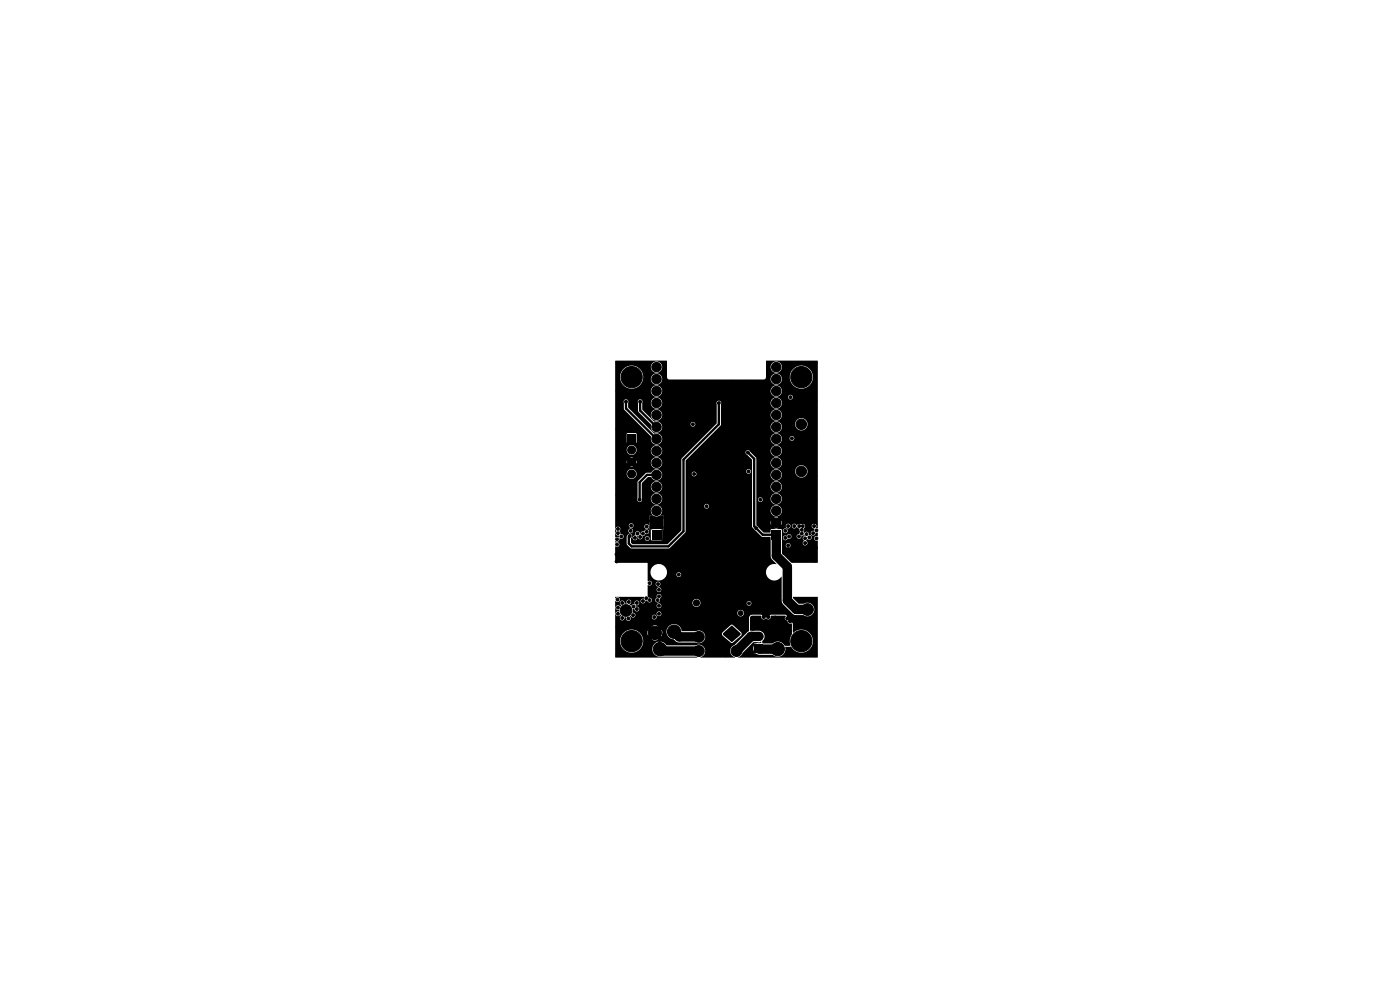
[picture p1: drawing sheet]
<svg xmlns="http://www.w3.org/2000/svg" width="297mm" height="210mm" viewBox="0 0 297 210" stroke-linecap="round" stroke-linejoin="round" font-family="sans-serif">
<g fill="#000" stroke="#000" stroke-width=".21">
<circle cx="131" cy="77" r=".3"/>
<circle cx="134" cy="80" r="2.25"/>
<circle cx="137" cy="77" r=".3"/>
<circle cx="139.3" cy="77.9" r="1"/>
<circle cx="141" cy="77" r=".3"/>
<circle cx="163" cy="78.3" r=".3"/>
<circle cx="163" cy="77" r=".3"/>
<circle cx="164.7" cy="77.9" r="1"/>
<circle cx="166.4" cy="79.1" r=".3"/>
<circle cx="166.4" cy="77" r=".3"/>
<circle cx="170" cy="80" r="2.25"/>
<circle cx="173" cy="77" r=".3"/>
<circle cx="131" cy="91" r=".3"/>
<circle cx="131" cy="83" r=".3"/>
<circle cx="132.8" cy="85.2" r=".3"/>
<circle cx="134" cy="95.5" r=".85"/>
<circle cx="134" cy="98" r=".85"/>
<circle cx="135.8" cy="85.2" r=".3"/>
<circle cx="139.3" cy="83" r="1"/>
<circle cx="139.3" cy="88" r="1"/>
<circle cx="139.3" cy="95.7" r="1"/>
<circle cx="139.3" cy="85.5" r="1"/>
<circle cx="139.3" cy="80.4" r="1"/>
<circle cx="139.3" cy="98.2" r="1"/>
<circle cx="139.3" cy="90.6" r="1"/>
<circle cx="139.3" cy="93.1" r="1"/>
<circle cx="141" cy="81" r=".3"/>
<circle cx="141" cy="97" r=".3"/>
<circle cx="141" cy="84.3" r=".3"/>
<circle cx="141" cy="92" r=".3"/>
<circle cx="141" cy="86.4" r=".3"/>
<circle cx="145" cy="81" r=".3"/>
<circle cx="146" cy="93" r=".3"/>
<circle cx="146.7" cy="98.5" r=".3"/>
<circle cx="147" cy="90" r=".3"/>
<circle cx="147" cy="84" r=".3"/>
<circle cx="147" cy="87" r=".3"/>
<circle cx="151" cy="94" r=".3"/>
<circle cx="152" cy="81" r=".3"/>
<circle cx="152.5" cy="85.5" r=".3"/>
<circle cx="155.5" cy="81" r=".3"/>
<circle cx="155.5" cy="89" r=".3"/>
<circle cx="156" cy="96" r=".3"/>
<circle cx="157" cy="87" r=".3"/>
<circle cx="157.5" cy="94.5" r=".3"/>
<circle cx="158" cy="91.5" r=".3"/>
<circle cx="158.7" cy="96" r=".3"/>
<circle cx="159" cy="81" r=".3"/>
<circle cx="162" cy="81" r=".3"/>
<circle cx="162" cy="89" r=".3"/>
<circle cx="164.7" cy="98.2" r="1"/>
<circle cx="164.7" cy="90.6" r="1"/>
<circle cx="164.7" cy="88" r="1"/>
<circle cx="164.7" cy="85.5" r="1"/>
<circle cx="164.7" cy="83" r="1"/>
<circle cx="164.7" cy="95.7" r="1"/>
<circle cx="164.7" cy="93.1" r="1"/>
<circle cx="164.7" cy="80.4" r="1"/>
<circle cx="166.2" cy="97" r=".3"/>
<circle cx="166.2" cy="91.9" r=".3"/>
<circle cx="167" cy="95" r=".3"/>
<circle cx="167.7" cy="84.3" r=".3"/>
<circle cx="168" cy="93" r=".3"/>
<circle cx="170" cy="90" r="1.11"/>
<circle cx="170" cy="100" r="1.11"/>
<circle cx="173" cy="85" r=".3"/>
<circle cx="173" cy="93" r=".3"/>
<circle cx="130.8" cy="119.1" r=".3"/>
<circle cx="130.8" cy="117.6" r=".3"/>
<circle cx="130.9" cy="114.4" r=".3"/>
<circle cx="130.9" cy="115.5" r=".3"/>
<circle cx="131" cy="116.4" r=".3"/>
<circle cx="131" cy="105" r=".3"/>
<circle cx="131.1" cy="112.2" r=".3"/>
<circle cx="131.1" cy="110.2" r=".3"/>
<circle cx="131.1" cy="111.3" r=".3"/>
<circle cx="131.1" cy="113.1" r=".3"/>
<circle cx="131.6" cy="109.5" r=".3"/>
<circle cx="131.7" cy="118.4" r=".3"/>
<circle cx="131.8" cy="113.8" r=".3"/>
<circle cx="132.2" cy="116.1" r=".3"/>
<circle cx="133" cy="109.5" r=".3"/>
<circle cx="133.5" cy="110.6" r=".3"/>
<circle cx="133.6" cy="113.7" r=".3"/>
<circle cx="133.8" cy="112.6" r=".3"/>
<circle cx="133.9" cy="111.5" r=".3"/>
<circle cx="134" cy="100.5" r=".85"/>
<circle cx="134.1" cy="108.2" r=".3"/>
<circle cx="134.1" cy="109.4" r=".3"/>
<circle cx="134.6" cy="117.4" r=".3"/>
<circle cx="134.7" cy="114.1" r=".3"/>
<circle cx="134.8" cy="110" r=".3"/>
<circle cx="134.9" cy="107.6" r=".3"/>
<circle cx="135.2" cy="113.2" r=".3"/>
<circle cx="135.7" cy="106" r=".3"/>
<circle cx="135.8" cy="113.9" r=".3"/>
<circle cx="136.1" cy="107.6" r=".3"/>
<circle cx="136.2" cy="110" r=".3"/>
<circle cx="136.4" cy="113.2" r=".3"/>
<circle cx="137" cy="109.5" r=".3"/>
<circle cx="137" cy="108.1" r=".3"/>
<circle cx="137.2" cy="111.7" r=".3"/>
<circle cx="137.2" cy="112.8" r=".3"/>
<circle cx="137.3" cy="114.2" r=".3"/>
<circle cx="137.5" cy="110.5" r=".3"/>
<circle cx="138.2" cy="111.9" r=".3"/>
<circle cx="138.2" cy="109.8" r=".3"/>
<circle cx="139.3" cy="103.3" r="1"/>
<circle cx="139.3" cy="108.4" r="1"/>
<circle cx="139.3" cy="110.9" r="1"/>
<circle cx="139.3" cy="100.7" r="1"/>
<circle cx="139.3" cy="105.8" r="1"/>
<circle cx="140" cy="118" r=".3"/>
<circle cx="140.4" cy="111.9" r=".3"/>
<circle cx="140.4" cy="109.8" r=".3"/>
<circle cx="141" cy="100.9" r=".3"/>
<circle cx="141" cy="114.5" r=".3"/>
<circle cx="141" cy="107.1" r=".3"/>
<circle cx="142.7" cy="113.5" r=".3"/>
<circle cx="143.9" cy="108.2" r=".3"/>
<circle cx="143.9" cy="104.4" r=".3"/>
<circle cx="144" cy="112.1" r=".3"/>
<circle cx="145" cy="116.3" r=".3"/>
<circle cx="147.1" cy="114.2" r=".3"/>
<circle cx="147.1" cy="115.9" r=".3"/>
<circle cx="147.2" cy="100.5" r=".3"/>
<circle cx="149" cy="104.5" r=".3"/>
<circle cx="149" cy="109.5" r=".3"/>
<circle cx="149.9" cy="107.4" r=".3"/>
<circle cx="151" cy="110" r=".3"/>
<circle cx="152" cy="117" r=".3"/>
<circle cx="152.5" cy="100.5" r=".3"/>
<circle cx="154.5" cy="114" r=".3"/>
<circle cx="155" cy="109.5" r=".3"/>
<circle cx="155" cy="104.5" r=".3"/>
<circle cx="157.5" cy="116.5" r=".3"/>
<circle cx="158.5" cy="109.5" r=".3"/>
<circle cx="158.8" cy="100" r=".3"/>
<circle cx="159" cy="114" r=".3"/>
<circle cx="160.4" cy="112.1" r=".3"/>
<circle cx="161" cy="118" r=".3"/>
<circle cx="161.3" cy="106" r=".3"/>
<circle cx="164.7" cy="110.9" r="1"/>
<circle cx="164.7" cy="108.4" r="1"/>
<circle cx="164.7" cy="100.7" r="1"/>
<circle cx="164.7" cy="105.8" r="1"/>
<circle cx="164.7" cy="103.3" r="1"/>
<circle cx="166.3" cy="117.3" r=".3"/>
<circle cx="166.3" cy="116.5" r=".3"/>
<circle cx="166.6" cy="112.6" r=".3"/>
<circle cx="166.6" cy="114.1" r=".3"/>
<circle cx="167" cy="104" r=".3"/>
<circle cx="167.1" cy="110.3" r=".3"/>
<circle cx="167.1" cy="117.6" r=".3"/>
<circle cx="167.1" cy="109" r=".3"/>
<circle cx="167.2" cy="115.7" r=".3"/>
<circle cx="167.2" cy="111.6" r=".3"/>
<circle cx="167.2" cy="116.5" r=".3"/>
<circle cx="167.4" cy="118.2" r=".3"/>
<circle cx="167.4" cy="113.8" r=".3"/>
<circle cx="167.8" cy="110.8" r=".3"/>
<circle cx="167.9" cy="108.4" r=".3"/>
<circle cx="168.4" cy="116.1" r=".3"/>
<circle cx="168.5" cy="111.6" r=".3"/>
<circle cx="169.3" cy="108.4" r=".3"/>
<circle cx="169.4" cy="110.8" r=".3"/>
<circle cx="169.5" cy="113.8" r=".3"/>
<circle cx="169.6" cy="111.6" r=".3"/>
<circle cx="170" cy="108.9" r=".3"/>
<circle cx="170.1" cy="113.2" r=".3"/>
<circle cx="170.1" cy="112.4" r=".3"/>
<circle cx="170.1" cy="109.8" r=".3"/>
<circle cx="170.3" cy="110.7" r=".3"/>
<circle cx="170.3" cy="111.6" r=".3"/>
<circle cx="170.8" cy="114.2" r=".3"/>
<circle cx="170.8" cy="115.2" r=".3"/>
<circle cx="170.8" cy="117.3" r=".3"/>
<circle cx="170.9" cy="108.9" r=".3"/>
<circle cx="171.1" cy="113.3" r=".3"/>
<circle cx="171.7" cy="114" r=".3"/>
<circle cx="172.1" cy="108.9" r=".3"/>
<circle cx="172.5" cy="113.1" r=".3"/>
<circle cx="172.7" cy="111.6" r=".3"/>
<circle cx="172.8" cy="109.5" r=".3"/>
<circle cx="172.8" cy="110.7" r=".3"/>
<circle cx="173" cy="118.9" r=".3"/>
<circle cx="173" cy="101" r=".3"/>
<circle cx="173" cy="106" r=".3"/>
<circle cx="173.1" cy="116.2" r=".3"/>
<circle cx="173.2" cy="112.5" r=".3"/>
<circle cx="173.2" cy="114.2" r=".3"/>
<circle cx="131" cy="139" r=".3"/>
<circle cx="131" cy="133" r=".3"/>
<circle cx="131" cy="127.2" r=".3"/>
<circle cx="131.1" cy="128.9" r=".3"/>
<circle cx="131.1" cy="130.2" r=".3"/>
<circle cx="132" cy="131.1" r=".3"/>
<circle cx="132" cy="127.9" r=".3"/>
<circle cx="132.8" cy="129.5" r="1.24"/>
<circle cx="133.3" cy="131.2" r=".3"/>
<circle cx="133.4" cy="127.7" r=".3"/>
<circle cx="134" cy="136" r="2.25"/>
<circle cx="134.3" cy="130.5" r=".3"/>
<circle cx="134.4" cy="128.7" r=".3"/>
<circle cx="135.1" cy="127.9" r=".3"/>
<circle cx="135.1" cy="129.2" r=".3"/>
<circle cx="135.5" cy="131.9" r=".3"/>
<circle cx="136.4" cy="131.9" r=".3"/>
<circle cx="136.4" cy="127.5" r=".3"/>
<circle cx="137.1" cy="126.9" r=".3"/>
<circle cx="137.1" cy="134.9" r=".3"/>
<circle cx="137.1" cy="133.6" r=".3"/>
<circle cx="137.3" cy="131.9" r=".3"/>
<circle cx="137.7" cy="131.3" r=".3"/>
<circle cx="137.8" cy="123.7" r=".3"/>
<circle cx="137.8" cy="127.3" r=".3"/>
<circle cx="138" cy="139" r=".3"/>
<circle cx="138.2" cy="136" r=".3"/>
<circle cx="138.2" cy="132.5" r=".3"/>
<circle cx="138.8" cy="130.9" r=".3"/>
<circle cx="138.9" cy="134.2" r="1.41"/>
<circle cx="139.5" cy="127.3" r=".3"/>
<circle cx="139.6" cy="123.9" r=".3"/>
<circle cx="139.7" cy="132.5" r=".3"/>
<circle cx="139.8" cy="125.1" r=".3"/>
<circle cx="139.8" cy="128.5" r=".3"/>
<circle cx="139.8" cy="130.2" r=".3"/>
<circle cx="139.8" cy="126.5" r=".3"/>
<circle cx="139.9" cy="135.8" r=".3"/>
<circle cx="140" cy="137.7" r="1.42"/>
<circle cx="140.6" cy="129.1" r=".3"/>
<circle cx="140.6" cy="125.5" r=".3"/>
<circle cx="140.6" cy="133.5" r=".3"/>
<circle cx="140.8" cy="134.7" r=".3"/>
<circle cx="140.9" cy="127.3" r=".3"/>
<circle cx="141.1" cy="130.9" r=".3"/>
<circle cx="142.4" cy="123.6" r=".3"/>
<circle cx="142.5" cy="130.9" r=".3"/>
<circle cx="142.6" cy="127.3" r=".3"/>
<circle cx="143" cy="134" r="1.42"/>
<circle cx="143" cy="126.2" r=".3"/>
<circle cx="143" cy="129.7" r=".3"/>
<circle cx="143" cy="128.4" r=".3"/>
<circle cx="143" cy="124.8" r=".3"/>
<circle cx="144" cy="121.9" r=".3"/>
<circle cx="145" cy="131" r=".3"/>
<circle cx="147" cy="124" r=".3"/>
<circle cx="147" cy="133" r=".3"/>
<circle cx="147.7" cy="127.9" r=".65"/>
<circle cx="148.3" cy="138.1" r="1.15"/>
<circle cx="148.3" cy="135.1" r="1.15"/>
<circle cx="149" cy="129" r=".3"/>
<circle cx="149.4" cy="126.8" r=".3"/>
<circle cx="150" cy="139" r=".3"/>
<circle cx="150.7" cy="126.8" r=".3"/>
<circle cx="151" cy="130.6" r=".3"/>
<circle cx="151" cy="122" r=".3"/>
<circle cx="152" cy="134" r=".3"/>
<circle cx="153" cy="127" r=".3"/>
<circle cx="153" cy="129.5" r=".3"/>
<circle cx="154" cy="139" r=".3"/>
<circle cx="154.1" cy="134.5" r=".3"/>
<circle cx="155" cy="120" r=".3"/>
<circle cx="155.2" cy="134.5" r=".65"/>
<circle cx="155.2" cy="135.6" r=".3"/>
<circle cx="155.2" cy="133.4" r=".3"/>
<circle cx="156.2" cy="138.1" r="1.15"/>
<circle cx="156.4" cy="134.5" r=".3"/>
<circle cx="157" cy="123" r=".3"/>
<circle cx="157" cy="126" r=".3"/>
<circle cx="157.1" cy="130.1" r=".5"/>
<circle cx="157.2" cy="128.9" r=".3"/>
<circle cx="157.3" cy="132.4" r=".3"/>
<circle cx="158.9" cy="128" r=".3"/>
<circle cx="159" cy="139" r=".3"/>
<circle cx="159.5" cy="132.5" r=".3"/>
<circle cx="159.8" cy="133.4" r=".3"/>
<circle cx="159.8" cy="131.5" r=".3"/>
<circle cx="160.9" cy="131.1" r=".3"/>
<circle cx="161" cy="129.8" r=".3"/>
<circle cx="161" cy="126.1" r=".3"/>
<circle cx="161" cy="128.2" r=".3"/>
<circle cx="161" cy="124.8" r=".3"/>
<circle cx="161" cy="132.5" r=".85"/>
<circle cx="161" cy="135" r=".85"/>
<circle cx="161.4" cy="127.2" r=".3"/>
<circle cx="161.6" cy="123.5" r=".3"/>
<circle cx="161.8" cy="133.6" r=".3"/>
<circle cx="162" cy="130.9" r=".3"/>
<circle cx="162.3" cy="131.9" r=".3"/>
<circle cx="162.4" cy="136" r=".3"/>
<circle cx="162.9" cy="123.5" r=".3"/>
<circle cx="163" cy="130.9" r=".3"/>
<circle cx="163" cy="127.2" r=".3"/>
<circle cx="163.5" cy="129.6" r=".3"/>
<circle cx="163.5" cy="126.1" r=".3"/>
<circle cx="163.5" cy="128.3" r=".3"/>
<circle cx="163.5" cy="124.7" r=".3"/>
<circle cx="163.6" cy="133.6" r=".3"/>
<circle cx="163.7" cy="136" r=".3"/>
<circle cx="164.1" cy="132.3" r=".3"/>
<circle cx="164.2" cy="135" r=".3"/>
<circle cx="164.5" cy="131" r=".3"/>
<circle cx="165" cy="137.7" r="1.42"/>
<circle cx="165.2" cy="131.6" r=".3"/>
<circle cx="165.6" cy="135.6" r=".3"/>
<circle cx="165.6" cy="133.6" r="1.41"/>
<circle cx="166.6" cy="131.9" r=".3"/>
<circle cx="167" cy="139" r=".3"/>
<circle cx="167" cy="131.2" r=".3"/>
<circle cx="167" cy="136.5" r=".3"/>
<circle cx="167.1" cy="134.9" r=".3"/>
<circle cx="167.6" cy="132.8" r=".3"/>
<circle cx="167.6" cy="131.8" r=".3"/>
<circle cx="167.6" cy="133.8" r=".3"/>
<circle cx="168.7" cy="131.8" r=".3"/>
<circle cx="169.4" cy="131.4" r=".3"/>
<circle cx="170" cy="136" r="2.25"/>
<circle cx="171.3" cy="129.3" r="1.24"/>
<circle cx="173" cy="132" r=".3"/>
<circle cx="173" cy="139" r=".3"/>
</g>
<path d="M130.5 76.5h11v3.6l.4 .4h20.2l.3-.2h1.1a1.2 1.2 0 0 0 1.4 1.3 1.2 1.2 0 0 0 .8-1.7h1.8l.4 1.3a2.45 2.45 0 0 0 3.9 .4 2.45 2.45 0 0 0-.9-3.9 2.45 2.45 0 0 0-3.4 2.2l-1.8-.1a1.2 1.2 0 0 0-1.3-.6 1.2 1.2 0 0 0-.9 1.1h-1.1l.1-2.5h1v.2a1.2 1.2 0 0 0 1.8 .9 1.2 1.2 0 0 0 0-2.1 1.2 1.2 0 0 0-1.8 1h-1v-1.3h11v35.5l-.4-.1a.51 .51 0 0 0-.3-.8 .51 .51 0 0 0-.6 .5 .51 .51 0 0 0 .6 .5l-.1 .5a.54 .54 0 0 0-.6 .2 .54 .54 0 0 0 .1 .7 .57 .57 0 0 0 .9-.5h.4v.8a.52 .52 0 0 0-.8 .4 .52 .52 0 0 0 .8 .5l-.1 4.7h-5.5l-2-2v-1.8h.8a.5 .5 0 0 0 .7 .6 .5 .5 0 0 0 .2-.8 .5 .5 0 0 0-.9 .1v.1h-.8v-1.6h.2a.52 .52 0 0 0 .4 .6 .52 .52 0 0 0 .6-.4 .51 .51 0 0 0 .7-.2 .51 .51 0 0 0-.2-.7 .51 .51 0 0 0-.7 .4l-.5-.1-.3 .4h-.2v-1.5h.2a.5 .5 0 0 0 .7 .6 .5 .5 0 0 0 .2-.8 .5 .5 0 0 0-.9 .1l-.2 .1-.2-.3h-2l-.2 .2-.1 .6h-1.4l-1-1h4.1l-.4-.4-.4 .4h-3.3l-.5-.5h6.2a.5 .5 0 0 0 .5 .6 .5 .5 0 0 0 .5-.6h.3v.2a.55 .55 0 0 0 .5 .4 .55 .55 0 0 0 .6-.4l.1 .3 .5 .1 .1 .7-.2 .5a.53 .53 0 0 0-.6 .5 .53 .53 0 0 0 .6 .5 .53 .53 0 0 0 .5-.6l.5-.3 .1 .3a.54 .54 0 0 0-.4 .5 .54 .54 0 0 0 .3 .5 .52 .52 0 0 0-.2 .8 .52 .52 0 0 0 .8 0 .52 .52 0 0 0-.2-.8l.3-.3a.51 .51 0 0 0 .9-.3 .51 .51 0 0 0-.6-.6v-.1a.5 .5 0 0 0-.3-.6 .5 .5 0 0 0-.6 .3l-.3-.3 .2-.3-.1-.4a.54 .54 0 0 0 .2-.8 .54 .54 0 0 0-.8-.1 .67 .67 0 0 0-.9 .3 .51 .51 0 0 0-.5-.4 .51 .51 0 0 0-.5 .4h-.3a.5 .5 0 0 0-.5-.4 .5 .5 0 0 0-.5 .4h-6.2v-.7h3v.5l.4-.5h.3l.1 .4a.51 .51 0 0 0 .5 .2 .51 .51 0 0 0 .4-.5h.2l.4 .4v-.8l-.4 .4h-.2l-.1-.3-.4-.2-.3 .1-.2 .3h-.3l-.4-.3v.3h-3v-1h3.8l.4 .4 .4-.4h-4.6v-1.5h3a1.2 1.2 0 0 0 1.6 1.2 1.2 1.2 0 0 0 .4-2.1 1.2 1.2 0 0 0-2 .7v.2h-3v-2.4h.3a.5 .5 0 0 0 .6 .6 .5 .5 0 0 0 .3-.8h1.8v.2a1.2 1.2 0 0 0 1.8 .9 1.2 1.2 0 0 0 0-2 1.2 1.2 0 0 0-1.8 .9h-1.8l-.5-.2-.4 .4h-.3v-2.7h3v.2a1.2 1.2 0 0 0 1.8 .9 1.2 1.2 0 0 0 0-2.1 1.2 1.2 0 0 0-1.8 1h-3v-2.6h3v.2a1.2 1.2 0 0 0 1.7 1 1.2 1.2 0 0 0 .3-1.9h3.2v.2a1.31 1.31 0 0 0 2 1 1.31 1.31 0 0 0 0-2.2 1.31 1.31 0 0 0-2 1l-3.2-.1a1.2 1.2 0 0 0-1.3-.2 1.2 1.2 0 0 0-.7 1h-3v-2.5h3v.2a1.2 1.2 0 0 0 1.8 .9 1.2 1.2 0 0 0 0-2 1.2 1.2 0 0 0-1.8 .9h-3l-.1-1-1.5-1.5h4.6v.1a1.2 1.2 0 0 0 1.8 1 1.2 1.2 0 0 0 0-2.1 1.2 1.2 0 0 0-1.8 1l-4.6-.1a.51 .51 0 0 0-.7 .3 .51 .51 0 0 0 .3 .7l1 1 .1 14.3 2 2.1h1.9v4.3l1.2 1.5a1.78 1.78 0 0 0-2.1 1.1 1.78 1.78 0 0 0 .9 2.2 1.78 1.78 0 0 0 2.3-.7v5.2l.2 .5 2.3 2.3 .5 .2h1.6a1.46 1.46 0 0 0 2.3-1.2 1.46 1.46 0 0 0-2.2-1.2h-1.1l-1.1-1.2-.1-.3h5.3v12.9h-16.9l.5-.4 .4-.6 2.4-2.3h1.6v.2l-.6-.1-.9 .3-.2 1 .2 .9 1.1 .4h2.8a1.66 1.66 0 0 0 2 .2 1.66 1.66 0 0 0 .7-1.9h1.3a2.45 2.45 0 0 0 3.5 .8 2.45 2.45 0 0 0 .4-3.6 2.45 2.45 0 0 0-3.6-.2v-1.8a.54 .54 0 0 0-.7-.3l-.3-.5-.5-.3 .1-.4a.33 .33 0 0 0 .1-.3 .33 .33 0 0 0-.3-.2h-3l-.2 .1-.1 .5-.3 .2-.5-.2-.6 .2-.2-.7-.2-.1-2.3 .1-.3 .6v2.8l-3 2.9a1.38 1.38 0 0 0-1 1.4 1.38 1.38 0 0 0 1 1.2h-7.3a1.36 1.36 0 0 0 .9-1.8 1.36 1.36 0 0 0-1.9-.7h-6.2a1.63 1.63 0 0 0-2.9 .1 1.63 1.63 0 0 0 1.8 2.3h7.3l.3 .1-17.4 .1v-3.6h1l.1 .5a2.45 2.45 0 0 0 3.6 1.7 2.45 2.45 0 0 0 .4-4h1.7l.2 .9 .5-.5 .7 .7-.5 .5 .6 .2 .8-.2-.5-.5 .7-.7 .5 .5 .2-1.1h.9v.2a1.65 1.65 0 0 0 1.5 1.5l.6 .5 .5 .2h3.6a1.35 1.35 0 0 0 1.6-.2 1.35 1.35 0 0 0 .2-1.6h3.8l.1 .4 1.9 1.5 2-1.5 .1-.4-.1-.4-1.9-1.6-2 1.6-.1 .4-3.8-.1a1.36 1.36 0 0 0-1.8-.5h-2.9a1.64 1.64 0 0 0-1.7-1.5 1.64 1.64 0 0 0-1.6 1.5h-.9l-.2-.4-.5 .5-.2-.3-.5-.4 .5-.5-.6-.2-.8 .2 .5 .5-.7 .7-.5-.5-.2 .6h-1.7l-.6-.3a2.45 2.45 0 0 0-3.5 2.1h-1v-7.1a.62 .62 0 0 0 .8 .6v.3a.52 .52 0 0 0-.7 .3 .52 .52 0 0 0 .3 .7 .52 .52 0 0 0 .7-.3l.2 .2a.53 .53 0 0 0-.3 .6 .53 .53 0 0 0 .7 .4 .53 .53 0 0 0 .3-.7l.3 .1a.54 .54 0 0 0 .3 .6 .54 .54 0 0 0 .7-.2 .54 .54 0 0 0-.2-.7l.2-.1a.5 .5 0 0 0 .9 .2h3.6v.2a.5 .5 0 0 0 .8 .3 .5 .5 0 0 0 0-.8 .5 .5 0 0 0-.8 .3h-3.6l.1-.4-.2-.3h4.7l.1 .4a.5 .5 0 0 0 .7 .1 .5 .5 0 0 0 .2-.6h16.1v.1a.7 .7 0 0 0 1.1 .6 .7 .7 0 0 0 0-1.2 .7 .7 0 0 0-1.1 .5l-16.2-.1a.5 .5 0 0 0-.5-.2 .5 .5 0 0 0-.4 .4h-4.7l-.4-.2v-.7h.4a.52 .52 0 0 0 .6 .5 .52 .52 0 0 0 .4-.7 .52 .52 0 0 0-.7-.3l-.1-.3h4.5v.2a.51 .51 0 0 0 .8 .3 .51 .51 0 0 0 0-.8 .51 .51 0 0 0-.8 .3h-4.5h.1a.53 .53 0 0 0 .7-.6 .53 .53 0 0 0-.8-.4 .53 .53 0 0 0-.1 .8l-.1 .1a.58 .58 0 0 0-.7 .2l-.4-.3a.52 .52 0 0 0 .4-.7 .52 .52 0 0 0-.8-.2 .52 .52 0 0 0-.1 .7h-.5a.52 .52 0 0 0-.4-.6 .52 .52 0 0 0-.6 .4 .52 .52 0 0 0 .3 .6l-.2 .3a.59 .59 0 0 0-.6-.3 .59 .59 0 0 0-.5 .4v-1.3l.2 .1a.51 .51 0 0 0 .7-.2 .51 .51 0 0 0-.2-.7 .51 .51 0 0 0-.7 .2l.1-.3h6v.4a.54 .54 0 0 0-.6 .3 .54 .54 0 0 0 .1 .6l10.8 .1a.85 .85 0 0 0 .9 .8 .85 .85 0 0 0 .8-.9h9.8v.3a.5 .5 0 0 0 .8 .2 .5 .5 0 0 0-.1-.8 .5 .5 0 0 0-.7 .3h-9.8v-.1a.85 .85 0 0 0-.9-.8 .85 .85 0 0 0-.8 1h-10.4l.3-.2 .1-.4h.4a.5 .5 0 0 0 .6 .4 .5 .5 0 0 0 .4-.6h.7v.2a.52 .52 0 0 0 .7 .4 .52 .52 0 0 0 .2-.8 .51 .51 0 0 0 .3-.7 .51 .51 0 0 0-.7-.2 .51 .51 0 0 0-.1 .7l-.4 .4h-.7l-.2-.3-.5-.1-.2-.3v-1.5h1.9v.2a.51 .51 0 0 0 .8 .3 .51 .51 0 0 0 0-.8 .51 .51 0 0 0-.8 .3h-1.9l.1-.9a.51 .51 0 0 0 .8-.3h.8v.2a.5 .5 0 0 0 .8 .3 .5 .5 0 0 0 0-.8 .5 .5 0 0 0-.8 .3h-.8l-.2-.5h-.7v-1.8h.6a1.75 1.75 0 0 0 1.6 1.6 1.75 1.75 0 0 0 1.8-1.3h2.1v.3a.5 .5 0 0 0 .8 .2 .5 .5 0 0 0-.1-.8 .5 .5 0 0 0-.7 .3l-2-.1a1.76 1.76 0 0 0-1.6-2.1 1.76 1.76 0 0 0-1.9 1.9h-.6v-2.1h-6.9l.1-3.5a.52 .52 0 0 0 .7-.1 .52 .52 0 0 0-.1-.7 .52 .52 0 0 0-.7 0l.1-.3a.53 .53 0 0 0 .6 0 .53 .53 0 0 0 .2-.6 .56 .56 0 0 0 .9-.4h.6l.1 1.7 .9 .9 8.1-.1 3.4-3.4 .1-5.6h3.9v.2a.5 .5 0 0 0 .8 .3 .5 .5 0 0 0 0-.8 .5 .5 0 0 0-.8 .3h-3.9v-6.8h1.2v.1a.5 .5 0 0 0 .8 .4 .5 .5 0 0 0 0-.9 .5 .5 0 0 0-.8 .4h-1.2v-.6h12.8v.2a.51 .51 0 0 0 .8 .3 .51 .51 0 0 0 0-.8 .51 .51 0 0 0-.8 .3h-12.8v-2.2l4.6-4.7h13.4a1.2 1.2 0 0 0 1.2 1.3 1.2 1.2 0 0 0 1.2-1.4h1.6v.2a.5 .5 0 0 0 .8 .3 .5 .5 0 0 0 0-.8 .5 .5 0 0 0-.8 .3l-1.7-.1a1.2 1.2 0 0 0-1.2-.9 1.2 1.2 0 0 0-1.1 1.1h-13.4l2.6-2.5h10.8a1.2 1.2 0 0 0 1.5 1.2 1.2 1.2 0 0 0 .7-1.8h3v.2a1.31 1.31 0 0 0 2 1 1.31 1.31 0 0 0 0-2.2 1.31 1.31 0 0 0-2 1l-3.1-.1a1.2 1.2 0 0 0-1.3-.4 1.2 1.2 0 0 0-.8 1.1h-10.8l.3-.4v-2.2h10.5a1.2 1.2 0 0 0 1.6 1.2 1.2 1.2 0 0 0 .4-2 1.2 1.2 0 0 0-2 .7v.1h-10.5v-2.5h10.5a1.21 1.21 0 0 0 1.6 1.2 1.21 1.21 0 0 0 .4-2 1.21 1.21 0 0 0-2 .7v.1h-10.5a.51 .51 0 0 0-.7-.4 .51 .51 0 0 0-.3 .7v4.1l-7.4 7.5-.1 15.2-2.9 2.9h-7.4l-.3-.3v-.9l.3-.2a.5 .5 0 0 0 .7 .6 .5 .5 0 0 0 .2-.8l.2-.1a.51 .51 0 0 0 .3 .6 .51 .51 0 0 0 .6-.1h.6v.1a.5 .5 0 0 0 .8 .4 .5 .5 0 0 0 0-.9 .5 .5 0 0 0-.8 .4h-.6l.1-.5 .4-.1 .2-.4a.52 .52 0 0 0 .8-.3 .52 .52 0 0 0-.4-.6 .52 .52 0 0 0-.6 .5 .56 .56 0 0 0-.6 0 .56 .56 0 0 0-.2 .6l-.2-.1a.51 .51 0 0 0-.6-.6 .51 .51 0 0 0-.2 .9h-.4l-.3 .4h-.2a.53 .53 0 0 0-.2-.8 .53 .53 0 0 0-.8 .4l-.1 .2h-.6a.51 .51 0 0 0-.7-.5l-.2-.7 .1-.1h1.8v.2a.5 .5 0 0 0 .8 .3 .5 .5 0 0 0 0-.8 .5 .5 0 0 0-.8 .3h-1.8a.51 .51 0 0 0-.1-.7 .51 .51 0 0 0-.8 .2 .51 .51 0 0 0 .2 .7 .52 .52 0 0 0-.2 .6 .52 .52 0 0 0 .7 .3v.4l-.3-.1-.5 .1v-2.6h2.9a.5 .5 0 0 0 .4 .6 .5 .5 0 0 0 .6-.4h2.3v.2a.5 .5 0 0 0 .8 .3 .5 .5 0 0 0 0-.8 .5 .5 0 0 0-.8 .3h-2.3a.5 .5 0 0 0-.4-.6 .5 .5 0 0 0-.6 .4h-2.9v-2h7.3v2.9h.3v2.2l.2 .1h2.1l.1-.1-.1-2.2h.4v-2.9h-.9a1.2 1.2 0 0 0 .3-1.9 1.2 1.2 0 0 0-1.9 .2 1.2 1.2 0 0 0 .5 1.8l-8.3-.1v-3.5h4.7v.2a.52 .52 0 0 0 .7 .4 .52 .52 0 0 0 .3-.8h1.9v.2a1.2 1.2 0 0 0 1.8 .9 1.2 1.2 0 0 0 0-2 1.2 1.2 0 0 0-1.8 .9h-1.9v-2.5h1.9v.2a1.2 1.2 0 0 0 1.8 .9 1.2 1.2 0 0 0 0-2.1 1.2 1.2 0 0 0-1.8 1h-1.9v-.7l1.2-1.3h.7a1.22 1.22 0 0 0 1.9 .5 1.22 1.22 0 0 0 0-2 1.22 1.22 0 0 0-1.9 .6l-1.1 .1-1.7 1.7-.1 3.8h-4.7v-5.5h2.4a1.05 1.05 0 0 0 1.4 1.2 1.05 1.05 0 0 0 .4-1.8 1.05 1.05 0 0 0-1.7 .5l-2.5 .1v-1.4h3.8l-.3-.3-.3 .3h-3.2v-1.1h2.4l.1 .4 .2-.4h.3a.5 .5 0 0 0 .5 .6 .5 .5 0 0 0 .5-.5l.5 .3 .1-.2h3v.2a1.2 1.2 0 0 0 1.8 .9 1.2 1.2 0 0 0 0-2 1.2 1.2 0 0 0-1.8 .9h-3l-.1-.4-.3 .3-.2-.1a.5 .5 0 0 0-.5-.4 .5 .5 0 0 0-.5 .4h-.3l-.2-.2-.1 .2h-2.4v-.9h3.2l.3 .3 .3-.3h-3.8v-1.6h2.4a1.06 1.06 0 0 0 1 1.1 1.06 1.06 0 0 0 1.2-.9h3v.1a1.2 1.2 0 0 0 1.8 1 1.2 1.2 0 0 0 0-2.1 1.2 1.2 0 0 0-1.8 1h-3v-.2a1.06 1.06 0 0 0-1.1-1 1.06 1.06 0 0 0-1.1 1h-2.4v-3.3h2.4l.1 1.8 1.9 .1 .2-.2-.1-1.8-.1-.1h-1.8l-.2 .2h-2.4v-7h1.8l.1 1.8 5.7 5.7a1.22 1.22 0 0 0 1 1.7 1.22 1.22 0 0 0 1.4-1.4 1.22 1.22 0 0 0-1.7-.9l-5.5-5.5v-1.4h2l.1 2.2 2.7 2.8a1.21 1.21 0 0 0 1.2 1.7 1.21 1.21 0 0 0 1-1.9h6.2v.2a.5 .5 0 0 0 .8 .3 .5 .5 0 0 0 0-.8 .5 .5 0 0 0-.8 .3l-6.3-.1a1.32 1.32 0 0 0-1.4-.4l-1.5-1.5h.8a1.2 1.2 0 0 0 1.6 1.2 1.2 1.2 0 0 0 .4-2 1.2 1.2 0 0 0-2 .7v.1h-.8l-1-1v-1.5h1.8a1.21 1.21 0 0 0 1.6 1.2 1.21 1.21 0 0 0 .4-2 1.21 1.21 0 0 0-2 .7v.1h-1.8a.5 .5 0 0 0-.4-.7 .5 .5 0 0 0-.6 .4l-2-.1a.5 .5 0 0 0-.6-.3 .5 .5 0 0 0-.4 .4h-1.8v-.9h36.7v.1a.51 .51 0 0 0 .8 .4 .51 .51 0 0 0 0-.9 .51 .51 0 0 0-.8 .4h-36.7v-1.3h7.6v.1a1.2 1.2 0 0 0 1.3 1.2 1.2 1.2 0 0 0 1.1-1.3h23v.1a1.2 1.2 0 0 0 1.8 1 1.2 1.2 0 0 0 0-2.1 1.2 1.2 0 0 0-1.8 1h-23l-.1-.2a1.2 1.2 0 0 0-1.2-.9 1.2 1.2 0 0 0-1.1 1.1h-7.6v-3h1l.4 1.3a2.45 2.45 0 0 0 2.6 1.2 2.45 2.45 0 0 0 1.9-2.1h1.7v.2a1.2 1.2 0 0 0 1.8 .9 1.2 1.2 0 0 0 0-2 1.2 1.2 0 0 0-1.8 .9h-1.7l.1-.2a2.43 2.43 0 0 0-1.5-2.3h3.1v.2a1.2 1.2 0 0 0 1.8 .9 1.2 1.2 0 0 0 0-2.1 1.2 1.2 0 0 0-1.8 1l-3.2-.1a2.45 2.45 0 0 0-3.4 2.2h-1zM133.2 92.1h1.6v1.7h-1.6zM137.8 109.4l1.4 .2 1.6-.2v2.9h-3zM139 109.5l.2 .1zM139.4 109.6l.2-.1zM138.3 112.4h2v2h-2zM163.7 112.4h2v2h-2zM153.5 134.3l1.8-1.6 1.7 1.6 .1 .2-1.9 1.7-1.7-1.5zM159.2 130.8l.4-.2h1.9a.56 .56 0 0 0 .2 .7 .56 .56 0 0 0 .7-.1 .76 .76 0 0 0 1.1-.2l.1-.4 3.1 .1a.67 .67 0 0 0-.2 .7 .67 .67 0 0 0 .6 .4 .58 .58 0 0 0 .8 .5l.1 2.2a3.4 3.4 0 0 0-.3 2.5h-1.2a1.74 1.74 0 0 0-2.6-.5h-2.1l-.1-.5a1.24 1.24 0 0 0 .5-1.3 1.24 1.24 0 0 0-1.1-.9l-2-.1v-2.6zM160.1 136.7h1.7v1.7h-1.7z" fill="#000"/>
<path d="M132.8 85.2v1.4l6.5 6.5M133.9 92.9h.1M135.8 85.2v1.9l3.5 3.5M152.5 85.5v4.5l-7.5 7.5v15.2l-3.2 3.2h-7.8l-.6-.6v-1.4l.2-.2M158.7 96l1.3 1.3v14.3l1.8 1.8h2.9M139.3 100.7h-2l-1.6 1.6v3.7" fill="none" stroke="#000" stroke-width=".5"/>
<path d="M164.7 113.4v4.5l2.3 2.3v7.2l1.9 1.9h2.4M140 137.7l.4 .4h7.8M143 134l1.1 1.1h4.1M161 135h-1.7l-3.1 3.1M161 137.5l.2 .2h3.8" fill="none" stroke="#000" stroke-width="2"/>
</svg>
